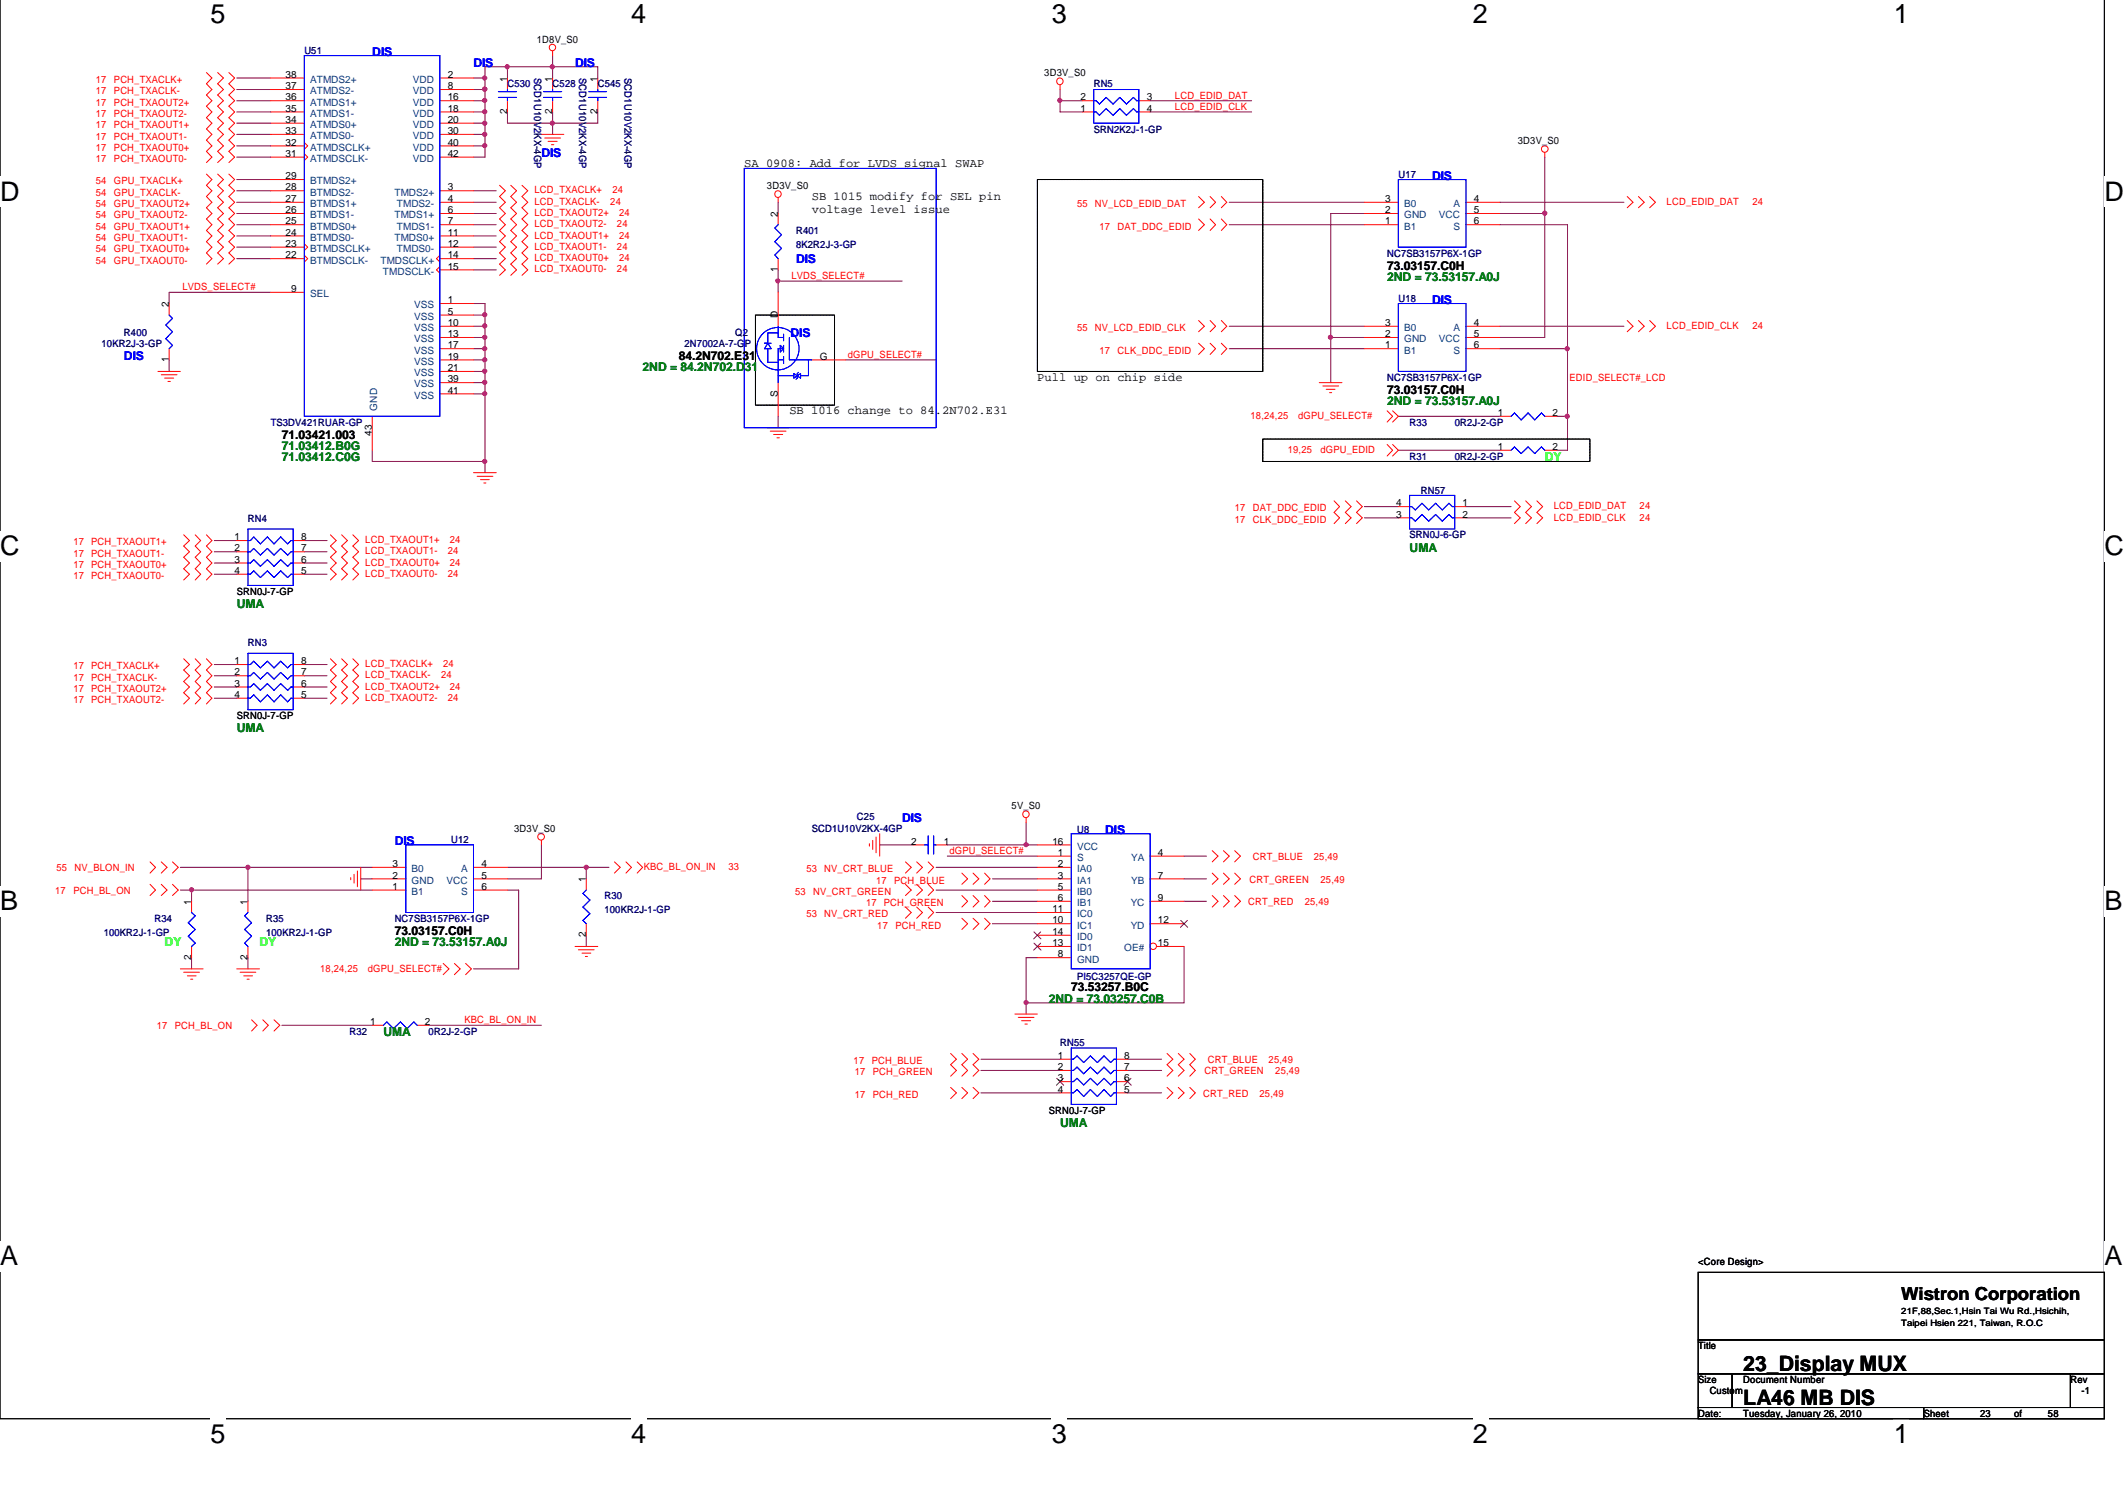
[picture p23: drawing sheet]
<svg xmlns="http://www.w3.org/2000/svg" width="297mm" height="210mm" viewBox="0 0 297 210" stroke-linecap="round" stroke-linejoin="round" font-family="sans-serif">
<defs><g id="words">
<g font-size="3.8">
<text x="29.4" y="3.3">5</text>
<text x="88.1" y="3.3">4</text>
<text x="146.9" y="3.3">3</text>
<text x="205.7" y="3.3">2</text>
<text x="264.5" y="3.3">1</text>
<text x="0" y="28">D</text>
<text x="293.9" y="28">D</text>
<text x="0" y="77.6">C</text>
<text x="293.9" y="77.6">C</text>
<text x="0" y="127.1">B</text>
<text x="293.9" y="127.1">B</text>
<text x="0" y="176.7">A</text>
<text x="293.9" y="176.7">A</text>
<text x="29.4" y="201.5">5</text>
<text x="88.1" y="201.5">4</text>
<text x="146.9" y="201.5">3</text>
<text x="205.7" y="201.5">2</text>
<text x="264.5" y="201.5">1</text>
</g>
<g font-size="3">
<text x="243.5" y="191.4">23_Display MUX</text>
<text x="243.5" y="196.2">LA46 MB DIS</text>
</g>
<text font-size="2.5" x="265.5" y="181.6">Wistron Corporation</text>
<g font-size="1.7" fill="#00f">
<text x="52" y="7.8">DIS</text>
<text x="66.1" y="9.3">DIS</text>
<text x="80.3" y="9.3">DIS</text>
<text x="75.6" y="21.9">DIS</text>
<text x="200" y="25.1">DIS</text>
<text x="111.2" y="36.7">DIS</text>
<text x="110.4" y="47.1">DIS</text>
<text x="200" y="42.4">DIS</text>
<text x="17.3" y="50.3">DIS</text>
<text x="55.1" y="118">DIS</text>
<text x="126" y="114.8">DIS</text>
<text x="154.3" y="116.4">DIS</text>
</g>
<g font-size="1.7">
<text x="103.9" y="23.3">SA 0908: Add for LVDS signal SWAP</text>
<text x="113.4" y="28">SB 1015 modify for SEL pin</text>
<text x="113.4" y="29.7">voltage level issue</text>
<text x="193.7" y="37.7">73.03157.C0H</text>
<text x="94.8" y="50.3">84.2N702.E31</text>
<text x="144.9" y="53.2">Pull up on chip side</text>
<text x="110.2" y="57.9">SB 1016 change to 84.2N702.E31</text>
<text x="193.7" y="55">73.03157.C0H</text>
<text x="39.4" y="61.3">71.03421.003</text>
<text x="55.1" y="130.6">73.03157.C0H</text>
<text x="149.6" y="138.4">73.53257.B0C</text>
</g>
<g font-size="1.7" fill="#008000">
<text x="193.7" y="39.3">2ND = 73.53157.A0J</text>
<text x="89.7" y="51.8">2ND = 84.2N702.D</text>
<text x="104" y="51.8">31</text>
<text x="193.7" y="56.6">2ND = 73.53157.A0J</text>
<text x="39.4" y="62.9">71.03412.B0G</text>
<text x="39.4" y="64.4">71.03412.C0G</text>
<text x="196.8" y="77.1">UMA</text>
<text x="33.1" y="84.9">UMA</text>
<text x="33.1" y="102.2">UMA</text>
<text x="55.1" y="132.2">2ND = 73.53157.A0J</text>
<text x="146.5" y="140.1">2ND = 73.03257.C0B</text>
<text x="53.6" y="144.8">UMA</text>
<text x="148" y="157.4">UMA</text>
</g>
<g font-size="1.7" fill="#0f0">
<text x="215.7" y="64.4">DY</text>
<text x="23" y="132.2">DY</text>
<text x="36.2" y="132.2">DY</text>
</g>
<g font-size="1.4">
<text x="75" y="5.9">1D8V_S0</text>
<text x="39.9" y="10.9">38</text>
<text x="62.5" y="10.9">2</text>
<text x="70.8" y="11.4" transform="rotate(-90 70.8 11.4)">1</text>
<text x="77.1" y="11.4" transform="rotate(-90 77.1 11.4)">1</text>
<text x="83.4" y="11.4" transform="rotate(-90 83.4 11.4)">1</text>
<text x="145.8" y="10.6">3D3V_S0</text>
<text x="39.9" y="12.5">37</text>
<text x="39.9" y="14">36</text>
<text x="39.9" y="15.6">35</text>
<text x="39.9" y="17.2">34</text>
<text x="62.5" y="12.5">8</text>
<text x="62.5" y="14">16</text>
<text x="62.5" y="15.6">18</text>
<text x="62.5" y="17.2">20</text>
<text x="70.8" y="16" transform="rotate(-90 70.8 16)">2</text>
<text x="77.1" y="16" transform="rotate(-90 77.1 16)">2</text>
<text x="83.4" y="16" transform="rotate(-90 83.4 16)">2</text>
<text x="150.9" y="15.6">1</text>
<text x="150.9" y="14">2</text>
<text x="160.1" y="14">3</text>
<text x="160.1" y="15.6">4</text>
<text x="39.9" y="18.7">33</text>
<text x="39.9" y="20.3">32</text>
<text x="39.9" y="21.9">31</text>
<text x="62.5" y="18.7">30</text>
<text x="62.5" y="20.3">40</text>
<text x="62.5" y="21.9">42</text>
<text x="212" y="20.1">3D3V_S0</text>
<text x="39.9" y="25">29</text>
<text x="39.9" y="26.6">28</text>
<text x="39.9" y="28.2">27</text>
<text x="39.9" y="29.8">26</text>
<text x="62.5" y="26.6">3</text>
<text x="62.5" y="29.8">6</text>
<text x="62.5" y="28.2">4</text>
<text x="107.1" y="26.4">3D3V_S0</text>
<text x="193.4" y="29.8">2</text>
<text x="193.4" y="28.2">3</text>
<text x="205.8" y="28.2">4</text>
<text x="205.8" y="29.8">5</text>
<text x="39.9" y="31.3">25</text>
<text x="39.9" y="32.9">24</text>
<text x="39.9" y="34.5">23</text>
<text x="62.5" y="32.9">11</text>
<text x="62.5" y="31.3">7</text>
<text x="62.5" y="34.5">12</text>
<text x="108.6" y="30.3" transform="rotate(-90 108.6 30.3)">2</text>
<text x="193.4" y="31.3">1</text>
<text x="205.8" y="31.3">6</text>
<text x="39.9" y="36.1">22</text>
<text x="40.6" y="40.8">9</text>
<text x="62.5" y="37.6">15</text>
<text x="62.5" y="36.1">14</text>
<text x="108.6" y="38" transform="rotate(-90 108.6 38)">1</text>
<text x="23.6" y="42.9" transform="rotate(-90 23.6 42.9)">2</text>
<text x="62.5" y="42.3">1</text>
<text x="62.5" y="44">5</text>
<text x="62.5" y="45.5">10</text>
<text x="62.5" y="47.1">13</text>
<text x="108.6" y="44.5" transform="rotate(-90 108.6 44.5)">D</text>
<text x="193.4" y="47.1">2</text>
<text x="193.4" y="45.5">3</text>
<text x="205.8" y="45.5">4</text>
<text x="205.8" y="47.1">5</text>
<text x="23.6" y="50.6" transform="rotate(-90 23.6 50.6)">1</text>
<text x="62.5" y="48.7">17</text>
<text x="62.5" y="50.2">19</text>
<text x="62.5" y="51.8">21</text>
<text x="62.5" y="53.4">39</text>
<text x="114.5" y="50.2">G</text>
<text x="193.4" y="48.7">1</text>
<text x="205.8" y="48.7">6</text>
<text x="62.5" y="55">41</text>
<text x="108.6" y="55.5" transform="rotate(-90 108.6 55.5)">S</text>
<text x="209.2" y="58.1">1</text>
<text x="216.8" y="58.1">2</text>
<text x="51.9" y="60.8" transform="rotate(-90 51.9 60.8)">43</text>
<text x="209.2" y="62.8">1</text>
<text x="216.8" y="62.8">2</text>
<text x="195" y="70.7">4</text>
<text x="204.3" y="70.7">1</text>
<text x="32.8" y="75.5">1</text>
<text x="32.8" y="77">2</text>
<text x="42" y="77">7</text>
<text x="42" y="75.5">8</text>
<text x="195" y="72.3">3</text>
<text x="204.3" y="72.3">2</text>
<text x="32.8" y="78.6">3</text>
<text x="32.8" y="80.2">4</text>
<text x="33.1" y="83.1">SRN0J-7-GP</text>
<text x="42" y="80.2">5</text>
<text x="42" y="78.6">6</text>
<text x="32.8" y="92.8">1</text>
<text x="32.8" y="94.3">2</text>
<text x="32.8" y="95.9">3</text>
<text x="42" y="95.9">6</text>
<text x="42" y="94.3">7</text>
<text x="42" y="92.8">8</text>
<text x="32.8" y="97.5">4</text>
<text x="33.1" y="100.4">SRN0J-7-GP</text>
<text x="42" y="97.5">5</text>
<text x="141.3" y="113">5V_S0</text>
<text x="71.8" y="116.2">3D3V_S0</text>
<text x="127.3" y="118">2</text>
<text x="131.8" y="118">1</text>
<text x="147" y="118">16</text>
<text x="147.7" y="119.5">1</text>
<text x="161.7" y="119.5">4</text>
<text x="54.8" y="124.3">1</text>
<text x="54.8" y="122.7">2</text>
<text x="54.8" y="121.1">3</text>
<text x="67.2" y="121.1">4</text>
<text x="67.2" y="122.7">5</text>
<text x="67.2" y="124.3">6</text>
<text x="81.8" y="123.2" transform="rotate(-90 81.8 123.2)">1</text>
<text x="147.7" y="121.1">2</text>
<text x="147.7" y="122.7">3</text>
<text x="147.7" y="124.3">5</text>
<text x="147.7" y="125.8">6</text>
<text x="161.7" y="122.7">7</text>
<text x="161.7" y="125.8">9</text>
<text x="26.7" y="126.3" transform="rotate(-90 26.7 126.3)">1</text>
<text x="34.6" y="126.3" transform="rotate(-90 34.6 126.3)">1</text>
<text x="81.8" y="130.9" transform="rotate(-90 81.8 130.9)">2</text>
<text x="147" y="127.4">11</text>
<text x="147" y="129">10</text>
<text x="147" y="130.6">14</text>
<text x="161.7" y="129">12</text>
<text x="26.7" y="134.1" transform="rotate(-90 26.7 134.1)">2</text>
<text x="34.6" y="134.1" transform="rotate(-90 34.6 134.1)">2</text>
<text x="147" y="132.1">13</text>
<text x="147.7" y="133.7">8</text>
<text x="161.7" y="132.1">15</text>
<text x="51.7" y="143.1">1</text>
<text x="59.4" y="143.1">2</text>
<text x="147.7" y="147.9">1</text>
<text x="147.7" y="149.5">2</text>
<text x="157" y="149.5">7</text>
<text x="157" y="147.9">8</text>
<text x="146.5" y="155.5">SRN0J-7-GP</text>
<text x="147.7" y="151">3</text>
<text x="147.7" y="152.6">4</text>
<text x="157" y="152.6">5</text>
<text x="157" y="151">6</text>
<text x="237.2" y="176.6">&lt;Core Design&gt;</text>
<text x="237.2" y="188.4">Title</text>
<text x="237.2" y="193.2">Size</text>
<text x="237.2" y="197.9">Date:</text>
<text x="238.8" y="194.7">Custom</text>
<text x="243.5" y="193.2">Document Number</text>
<text x="243.5" y="197.9">Tuesday, January 26, 2010</text>
<text x="268.6" y="197.9">Sheet</text>
<text x="276.5" y="197.9">23</text>
<text x="281.3" y="197.9">of</text>
<text x="286" y="197.9">58</text>
<text x="289.1" y="193.2">Rev</text>
<text x="290.7" y="194.7">-1</text>
</g>
<g font-size="1.4" fill="#f00">
<text x="13.4" y="11.6">17</text>
<text x="15.9" y="11.6">PCH_TXACLK+</text>
<text x="13.4" y="17.9">17</text>
<text x="13.4" y="13.2">17</text>
<text x="13.4" y="14.7">17</text>
<text x="13.4" y="16.3">17</text>
<text x="15.9" y="17.9">PCH_TXAOUT1+</text>
<text x="15.9" y="13.2">PCH_TXACLK-</text>
<text x="15.9" y="14.7">PCH_TXAOUT2+</text>
<text x="15.9" y="16.3">PCH_TXAOUT2-</text>
<text x="164.1" y="13.8">LCD_EDID_DAT</text>
<text x="164.1" y="15.3">LCD_EDID_CLK</text>
<text x="13.4" y="22.6">17</text>
<text x="13.4" y="21.1">17</text>
<text x="13.4" y="19.5">17</text>
<text x="15.9" y="22.6">PCH_TXAOUT0-</text>
<text x="15.9" y="21.1">PCH_TXAOUT0+</text>
<text x="15.9" y="19.5">PCH_TXAOUT1-</text>
<text x="13.4" y="27.4">54</text>
<text x="13.4" y="25.8">54</text>
<text x="13.4" y="28.9">54</text>
<text x="15.9" y="27.4">GPU_TXACLK-</text>
<text x="15.9" y="25.8">GPU_TXACLK+</text>
<text x="15.9" y="28.9">GPU_TXAOUT2+</text>
<text x="74.6" y="28.6">LCD_TXACLK-</text>
<text x="74.6" y="27">LCD_TXACLK+</text>
<text x="85.2" y="28.6">24</text>
<text x="85.5" y="27">24</text>
<text x="150.4" y="28.9">55</text>
<text x="152.9" y="28.9">NV_LCD_EDID_DAT</text>
<text x="232.7" y="28.6">LCD_EDID_DAT</text>
<text x="244.7" y="28.6">24</text>
<text x="13.4" y="35.2">54</text>
<text x="13.4" y="33.6">54</text>
<text x="13.4" y="32.1">54</text>
<text x="13.4" y="30.5">54</text>
<text x="15.9" y="35.2">GPU_TXAOUT0+</text>
<text x="15.9" y="33.6">GPU_TXAOUT1-</text>
<text x="15.9" y="32.1">GPU_TXAOUT1+</text>
<text x="15.9" y="30.5">GPU_TXAOUT2-</text>
<text x="74.6" y="33.3">LCD_TXAOUT1+</text>
<text x="74.6" y="34.9">LCD_TXAOUT1-</text>
<text x="74.6" y="31.8">LCD_TXAOUT2-</text>
<text x="74.6" y="30.2">LCD_TXAOUT2+</text>
<text x="86.1" y="34.9">24</text>
<text x="86.1" y="31.8">24</text>
<text x="86.4" y="33.3">24</text>
<text x="86.4" y="30.2">24</text>
<text x="153.5" y="32.1">17</text>
<text x="156.1" y="32.1">DAT_DDC_EDID</text>
<text x="13.4" y="36.8">54</text>
<text x="15.9" y="36.8">GPU_TXAOUT0-</text>
<text x="25.5" y="40.5">LVDS_SELECT#</text>
<text x="74.6" y="38">LCD_TXAOUT0-</text>
<text x="74.6" y="36.5">LCD_TXAOUT0+</text>
<text x="86.1" y="38">24</text>
<text x="86.4" y="36.5">24</text>
<text x="110.5" y="39">LVDS_SELECT#</text>
<text x="150.4" y="46.2">55</text>
<text x="152.9" y="46.2">NV_LCD_EDID_CLK</text>
<text x="232.7" y="45.9">LCD_EDID_CLK</text>
<text x="244.7" y="45.9">24</text>
<text x="118.4" y="50">dGPU_SELECT#</text>
<text x="153.5" y="49.4">17</text>
<text x="156.1" y="49.4">CLK_DDC_EDID</text>
<text x="219.2" y="53.1">EDID_SELECT#_LCD</text>
<text x="174.6" y="58.5">18,24,25</text>
<text x="181.3" y="58.5">dGPU_SELECT#</text>
<text x="179.8" y="63.3">19,25</text>
<text x="184.4" y="63.3">dGPU_EDID</text>
<text x="172.4" y="71.4">17</text>
<text x="175" y="71.4">DAT_DDC_EDID</text>
<text x="217" y="71.1">LCD_EDID_DAT</text>
<text x="229" y="71.1">24</text>
<text x="10.2" y="77.7">17</text>
<text x="10.2" y="76.2">17</text>
<text x="12.7" y="77.7">PCH_TXAOUT1-</text>
<text x="12.7" y="76.2">PCH_TXAOUT1+</text>
<text x="51" y="75.8">LCD_TXAOUT1+</text>
<text x="51" y="77.4">LCD_TXAOUT1-</text>
<text x="62.5" y="77.4">24</text>
<text x="62.8" y="75.8">24</text>
<text x="172.4" y="73">17</text>
<text x="175" y="73">CLK_DDC_EDID</text>
<text x="217" y="72.7">LCD_EDID_CLK</text>
<text x="229" y="72.7">24</text>
<text x="10.2" y="79.3">17</text>
<text x="10.2" y="80.9">17</text>
<text x="12.7" y="79.3">PCH_TXAOUT0+</text>
<text x="12.7" y="80.9">PCH_TXAOUT0-</text>
<text x="51" y="80.6">LCD_TXAOUT0-</text>
<text x="51" y="79">LCD_TXAOUT0+</text>
<text x="62.5" y="80.6">24</text>
<text x="62.8" y="79">24</text>
<text x="10.2" y="95.1">17</text>
<text x="10.2" y="93.5">17</text>
<text x="12.7" y="95.1">PCH_TXACLK-</text>
<text x="12.7" y="93.5">PCH_TXACLK+</text>
<text x="51" y="94.8">LCD_TXACLK-</text>
<text x="51" y="93.1">LCD_TXACLK+</text>
<text x="61.6" y="94.8">24</text>
<text x="61.9" y="93.1">24</text>
<text x="10.2" y="98.2">17</text>
<text x="10.2" y="96.6">17</text>
<text x="12.7" y="98.2">PCH_TXAOUT2-</text>
<text x="12.7" y="96.6">PCH_TXAOUT2+</text>
<text x="51" y="97.9">LCD_TXAOUT2-</text>
<text x="51" y="96.3">LCD_TXAOUT2+</text>
<text x="62.5" y="97.9">24</text>
<text x="62.8" y="96.3">24</text>
<text x="132.6" y="119.3">dGPU_SELECT#</text>
<text x="7.7" y="124.8">17</text>
<text x="7.9" y="121.7">55</text>
<text x="10.2" y="124.8">PCH_BL_ON</text>
<text x="10.4" y="121.7">NV_BLON_IN</text>
<text x="89.9" y="121.5">KBC_BL_ON_IN</text>
<text x="101.7" y="121.5">33</text>
<text x="111" y="125">53</text>
<text x="112.6" y="121.8">53</text>
<text x="113.5" y="125">NV_CRT_GREEN</text>
<text x="115.1" y="121.8">NV_CRT_BLUE</text>
<text x="122.3" y="123.4">17</text>
<text x="124.9" y="123.4">PCH_BLUE</text>
<text x="174.5" y="123.2">CRT_GREEN</text>
<text x="175" y="120.1">CRT_BLUE</text>
<text x="183.5" y="120.1">25,49</text>
<text x="184.4" y="123.2">25,49</text>
<text x="112.6" y="128.1">53</text>
<text x="115.1" y="128.1">NV_CRT_RED</text>
<text x="120.9" y="126.5">17</text>
<text x="122.5" y="129.7">17</text>
<text x="123.4" y="126.5">PCH_GREEN</text>
<text x="125.1" y="129.7">PCH_RED</text>
<text x="174.3" y="126.4">CRT_RED</text>
<text x="182.2" y="126.4">25,49</text>
<text x="44.7" y="135.7">18,24,25</text>
<text x="51.4" y="135.7">dGPU_SELECT#</text>
<text x="21.9" y="143.7">17</text>
<text x="24.4" y="143.7">PCH_BL_ON</text>
<text x="64.9" y="142.9">KBC_BL_ON_IN</text>
<text x="119.2" y="148.6">17</text>
<text x="121.8" y="148.6">PCH_BLUE</text>
<text x="168.7" y="148.4">CRT_BLUE</text>
<text x="177.2" y="148.4">25,49</text>
<text x="119.4" y="153.3">17</text>
<text x="119.4" y="150.2">17</text>
<text x="121.9" y="153.3">PCH_RED</text>
<text x="121.9" y="150.2">PCH_GREEN</text>
<text x="168" y="153.2">CRT_RED</text>
<text x="168.2" y="150">CRT_GREEN</text>
<text x="175.9" y="153.2">25,49</text>
<text x="178.1" y="150">25,49</text>
</g>
<g font-size="1.4" fill="#000080">
<text x="42.5" y="7.5">U51</text>
<text x="74.6" y="10.9" transform="rotate(90 74.6 10.9)">SCD1U10V2KX-4GP</text>
<text x="80.9" y="10.9" transform="rotate(90 80.9 10.9)">SCD1U10V2KX-4GP</text>
<text x="87.2" y="10.9" transform="rotate(90 87.2 10.9)">SCD1U10V2KX-4GP</text>
<text x="70.9" y="12.2">C530</text>
<text x="77.2" y="12.2">C528</text>
<text x="83.5" y="12.2">C545</text>
<text x="152.7" y="12.2">RN5</text>
<text x="152.7" y="18.5">SRN2K2J-1-GP</text>
<text x="195.3" y="24.8">U17</text>
<text x="111.2" y="32.7">R401</text>
<text x="111.2" y="34.6">8K2R2J-3-GP</text>
<text x="193.7" y="35.8">NC7SB3157P6X-1GP</text>
<text x="17.3" y="46.9">R400</text>
<text x="102.7" y="46.9">Q2</text>
<text x="195.3" y="42.1">U18</text>
<text x="14.2" y="48.4">10KR2J-3-GP</text>
<text x="95.6" y="48.4">2N7002A-7-GP</text>
<text x="193.7" y="53.2">NC7SB3157P6X-1GP</text>
<text x="37.8" y="59.5">TS3DV421RUAR-GP</text>
<text x="196.8" y="59.5">R33</text>
<text x="203.2" y="59.5">0R2J-2-GP</text>
<text x="196.8" y="64.2">R31</text>
<text x="203.2" y="64.2">0R2J-2-GP</text>
<text x="198.4" y="68.9">RN57</text>
<text x="34.6" y="72.9">RN4</text>
<text x="196.8" y="75.2">SRN0J-6-GP</text>
<text x="34.6" y="90.2">RN3</text>
<text x="63" y="117.7">U12</text>
<text x="113.4" y="116.2">SCD1U10V2KX-4GP</text>
<text x="119.7" y="114.6">C25</text>
<text x="150.4" y="116.3">U8</text>
<text x="84.4" y="125.6">R30</text>
<text x="14.5" y="130.7">100KR2J-1-GP</text>
<text x="21.6" y="128.7">R34</text>
<text x="37.2" y="128.7">R35</text>
<text x="37.2" y="130.7">100KR2J-1-GP</text>
<text x="55.1" y="128.7">NC7SB3157P6X-1GP</text>
<text x="84.4" y="127.5">100KR2J-1-GP</text>
<text x="150.4" y="136.8">PI5C3257QE-GP</text>
<text x="48.8" y="144.5">R32</text>
<text x="59.9" y="144.5">0R2J-2-GP</text>
<text x="148" y="146.1">RN55</text>
</g>
<g font-size="1.4" fill="#004080">
<text x="43.3" y="11.6">ATMDS2+</text>
<text x="57.7" y="11.6">VDD</text>
<text x="43.3" y="13.2">ATMDS2-</text>
<text x="43.3" y="14.7">ATMDS1+</text>
<text x="43.3" y="16.3">ATMDS1-</text>
<text x="43.3" y="17.9">ATMDS0+</text>
<text x="57.7" y="13.2">VDD</text>
<text x="57.7" y="14.7">VDD</text>
<text x="57.7" y="16.3">VDD</text>
<text x="57.7" y="17.9">VDD</text>
<text x="43.3" y="19.4">ATMDS0-</text>
<text x="43.3" y="21.1">ATMDSCLK+</text>
<text x="43.3" y="22.6">ATMDSCLK-</text>
<text x="57.7" y="19.4">VDD</text>
<text x="57.7" y="21.1">VDD</text>
<text x="57.7" y="22.6">VDD</text>
<text x="43.3" y="25.8">BTMDS2+</text>
<text x="43.3" y="27.3">BTMDS2-</text>
<text x="43.3" y="28.9">BTMDS1+</text>
<text x="55.1" y="27.3">TMDS2+</text>
<text x="55.4" y="28.9">TMDS2-</text>
<text x="196.1" y="28.9">B0</text>
<text x="203" y="28.9">A</text>
<text x="43.3" y="30.5">BTMDS1-</text>
<text x="43.3" y="32.1">BTMDS0+</text>
<text x="43.3" y="33.6">BTMDS0-</text>
<text x="43.3" y="35.2">BTMDSCLK+</text>
<text x="55.1" y="30.5">TMDS1+</text>
<text x="55.1" y="33.6">TMDS0+</text>
<text x="55.4" y="32.1">TMDS1-</text>
<text x="55.4" y="35.2">TMDS0-</text>
<text x="196.1" y="32.1">B1</text>
<text x="196.1" y="30.5">GND</text>
<text x="201" y="30.5">VCC</text>
<text x="203" y="32.1">S</text>
<text x="43.3" y="36.8">BTMDSCLK-</text>
<text x="43.3" y="41.5">SEL</text>
<text x="53.1" y="36.8">TMDSCLK+</text>
<text x="53.5" y="38.4">TMDSCLK-</text>
<text x="57.8" y="43.1">VSS</text>
<text x="57.8" y="44.7">VSS</text>
<text x="57.8" y="46.2">VSS</text>
<text x="57.8" y="47.8">VSS</text>
<text x="196.1" y="47.8">GND</text>
<text x="196.1" y="46.2">B0</text>
<text x="201" y="47.8">VCC</text>
<text x="203" y="46.2">A</text>
<text x="57.8" y="49.4">VSS</text>
<text x="57.8" y="50.9">VSS</text>
<text x="57.8" y="52.5">VSS</text>
<text x="196.1" y="49.4">B1</text>
<text x="203" y="49.4">S</text>
<text x="52.7" y="57.3" transform="rotate(-90 52.7 57.3)">GND</text>
<text x="57.8" y="54.1">VSS</text>
<text x="57.8" y="55.7">VSS</text>
<text x="150.4" y="118.7">VCC</text>
<text x="57.5" y="125">B1</text>
<text x="57.5" y="123.4">GND</text>
<text x="57.5" y="121.8">B0</text>
<text x="62.4" y="123.4">VCC</text>
<text x="64.4" y="121.8">A</text>
<text x="64.4" y="125">S</text>
<text x="150.4" y="120.2">S</text>
<text x="150.4" y="121.8">IA0</text>
<text x="150.4" y="123.4">IA1</text>
<text x="150.4" y="125">IB0</text>
<text x="158" y="120.2">YA</text>
<text x="158" y="123.4">YB</text>
<text x="150.4" y="126.5">IB1</text>
<text x="150.4" y="128.1">IC0</text>
<text x="150.4" y="129.7">IC1</text>
<text x="150.4" y="131.3">ID0</text>
<text x="157.9" y="126.5">YC</text>
<text x="157.9" y="129.7">YD</text>
<text x="150.4" y="132.9">ID1</text>
<text x="150.4" y="134.4">GND</text>
<text x="157" y="132.9">OE#</text>
</g>
<g font-size="1.2">
<text x="265.5" y="183.5">21F,88,Sec.1,Hsin Tai Wu Rd.,Hsichih,</text>
<text x="265.5" y="185.1">Taipei Hsien 221, Taiwan, R.O.C</text>
</g>
</g></defs>
<path d="M0 -.1v198.2h293.9v-198.2" fill="none" stroke="#000" stroke-width=".14"/>
<g fill="#fff">
<path d="M29.4 -.1h2.1v4.2h-2.1z"/>
<path d="M29.4 198.1h2.1v4.3h-2.1z"/>
<path d="M88.1 -.1h2.2v4.2h-2.2z"/>
<path d="M88.1 198.1h2.2v4.3h-2.2z"/>
<path d="M146.9 -.1h2.1v4.2h-2.1z"/>
<path d="M146.9 198.1h2.1v4.3h-2.1z"/>
<path d="M205.7 -.1h2.1v4.2h-2.1z"/>
<path d="M205.7 198.1h2.1v4.3h-2.1z"/>
<path d="M264.5 -.1h2.1v4.2h-2.1z"/>
<path d="M264.5 198.1h2.1v4.3h-2.1z"/>
<path d="M0 24.7h2.8v4.2h-2.8z"/>
<path d="M293.9 24.7h2.7v4.2h-2.7z"/>
<path d="M0 74.2h2.8v4.2h-2.8z"/>
<path d="M293.9 74.2h2.7v4.2h-2.7z"/>
<path d="M0 123.8h2.5v4.2h-2.5z"/>
<path d="M293.9 123.8h2.5v4.2h-2.5z"/>
<path d="M0 173.3h2.5v4.3h-2.5z"/>
<path d="M293.9 173.3h2.5v4.3h-2.5z"/>
</g>
<g fill="none" stroke="#800040" stroke-width=".14">
<path d="M33.1 14.1h4.7M33.1 15.6h4.7M33.1 17.2h4.7M33.1 10.9h4.7M33.1 18.8h4.7M33.1 12.5h4.7M66.1 14.1h1.6M66.1 15.6h1.6M66.1 17.2h1.6M66.1 10.9h1.6M66.1 18.8h1.6M66.1 12.5h1.6"/>
<path d="M70.9 15.6v1.6h12.6v-1.6M70.9 9.3v1.6M77.2 7.8v3.1M77.2 15.6v3.2M83.5 10.9v-1.6h-15.8v12.6h-1.6M148 14.1h3.2M148 12.5v3.1h3.2M160.6 14.1h14.2M160.6 15.6h14.2M33.1 34.5h4.7M33.1 32.9h4.7M33.1 29.8h4.7"/>
<path d="M33.1 28.3h4.7M33.1 31.4h4.7M33.1 36.1h4.7M33.1 20.4h4.7M33.1 21.9h4.7M33.1 26.6h4.7M33.1 25.1h4.7M66.1 34.5h3.2M66.1 32.9h3.2M66.1 29.8h3.2M66.1 28.3h3.2M66.1 31.4h3.2"/>
<path d="M66.1 37.7h3.2M66.1 36.1h3.2M66.1 20.4h1.6M66.1 26.6h3.2M108.7 28.3v1.5M108.7 37.7v3.1M108.7 39.3h17.3M171.7 28.3h18.8M171.7 31.4h18.8M190.5 29.8h-4.7v23.6M209.5 31.4h9.4v31.5h-1.6M209.5 29.8h6.2"/>
<path d="M209.5 28.3h17.3M215.7 21.9v25.2h-6.2M23.6 50.3v1.6M37.8 40.8h-14.2v1.6M66.1 47.1h1.6M66.1 45.6h1.6M66.1 48.7h1.6M66.1 42.4h1.6v23.6M66.1 50.3h1.6M66.1 44h1.6M66.1 51.9h1.6M66.1 53.4h1.6"/>
<path d="M66.1 55h1.6M108.7 58.1v1.6M118.1 50.3h12.6M171.7 45.6h18.8M171.7 48.7h18.8M185.8 47.1h4.7M195.3 58.1h14.2M209.5 45.6h17.3M209.5 48.7h9.4M217.3 58.1h1.6M29.9 75.5h3.2M29.9 78.6h3.2"/>
<path d="M29.9 77.1h3.2M42.5 75.5h3.2M42.5 78.6h3.2M42.5 77.1h3.2M52 62.9v1.5h15.7M190.5 72.3h4.8M190.5 70.8h4.8M195.3 62.9h14.2M204.7 72.3h6.3M204.7 70.8h6.3M29.9 94.4h3.2M29.9 80.2h3.2"/>
<path d="M29.9 92.8h3.2M29.9 97.5h3.2M29.9 95.9h3.2M42.5 94.4h3.2M42.5 80.2h3.2M42.5 92.8h3.2M42.5 97.5h3.2M42.5 95.9h3.2M75.6 118v4.7h-4.7M122.9 118h4.7M132.3 118h12.6M132.3 119.6h12.6"/>
<path d="M143.3 114.9v3.1M165.4 119.6h3.1M25.2 121.1h26.8M25.2 124.3h26.8M26.8 124.3v1.6M26.8 133.7v1.6M34.6 121.1v4.8M34.6 133.7v1.6M50.4 122.7h1.6M70.9 121.1h14.1M70.9 124.3h1.5v11h-6.3M81.9 121.1v1.6"/>
<path d="M81.9 130.6v1.6M130.7 121.1h14.2M130.7 124.3h14.2M130.7 127.4h14.2M138.6 122.7h6.3M138.6 129h6.3M138.6 125.9h6.3M144.9 133.7h-1.6v7.9M165.4 122.7h3.1M165.4 125.9h3.1M165.4 132.2v7.9h-22.1M39.4 143.2h12.6"/>
<path d="M59.9 143.2h15.7M137 152.6h11M137 147.9h11M137 149.5h11M157.5 152.6h4.7M157.5 147.9h4.7M157.5 149.5h4.7"/>
</g>
<g fill="#f0f" stroke="#f0f" stroke-width=".14">
<circle cx="143.3" cy="140" r=".3"/>
<circle cx="143.3" cy="118" r=".29"/>
<circle cx="34.6" cy="121.1" r=".3"/>
<circle cx="26.8" cy="124.3" r=".3"/>
<circle cx="185.8" cy="47.1" r=".29"/>
<circle cx="215.7" cy="29.8" r=".3"/>
<circle cx="218.9" cy="58.1" r=".3"/>
<circle cx="218.9" cy="48.7" r=".3"/>
<circle cx="81.9" cy="121.1" r=".3"/>
<circle cx="70.8" cy="9.3" r=".29"/>
<circle cx="77.1" cy="17.2" r=".3"/>
<circle cx="77.1" cy="9.3" r=".3"/>
<circle cx="67.7" cy="17.2" r=".3"/>
<circle cx="67.7" cy="50.3" r=".3"/>
<circle cx="67.7" cy="44" r=".3"/>
<circle cx="67.7" cy="18.8" r=".3"/>
<circle cx="67.7" cy="53.4" r=".3"/>
<circle cx="67.7" cy="15.6" r=".29"/>
<circle cx="67.7" cy="51.8" r=".3"/>
<circle cx="67.7" cy="45.5" r=".3"/>
<circle cx="67.7" cy="12.5" r=".3"/>
<circle cx="67.7" cy="10.9" r=".3"/>
<circle cx="67.7" cy="14" r=".3"/>
<circle cx="67.7" cy="20.3" r=".3"/>
<circle cx="67.7" cy="55" r=".29"/>
<circle cx="67.7" cy="47.1" r=".29"/>
<circle cx="67.7" cy="64.4" r=".3"/>
<circle cx="67.7" cy="48.7" r=".3"/>
<circle cx="148" cy="14" r=".3"/>
<circle cx="108.6" cy="39.2" r=".29"/>
</g>
<g fill="none" stroke="#f00" stroke-width=".14">
<path d="M28.8 10.1l.8 .8-.8 .8 .8 .8-.8 .8 .8 .8-.8 .7 .8 .8-.8 .8 .8 .8-.8 .8 .8 .8-.8 .8 .8 .8-.8 .7 .8 .8-.8 .8M30.4 10.1l.8 .8-.8 .8 .8 .8-.8 .8 .8 .8-.8 .7 .8 .8-.8 .8 .8 .8-.8 .8 .8 .8-.8 .8 .8 .8-.8 .7 .8 .8-.8 .8M32 10.1l.8 .8-.8 .8 .8 .8-.8 .8 .8 .8-.8 .7 .8 .8-.8 .8 .8 .8-.8 .8 .8 .8-.8 .8 .8 .8-.8 .7 .8 .8-.8 .8M75.6 18.8h3.1M76.1 19.3h2.2M76.5 19.7h1.3M77.2 7.1v.7M77.2 10.9v1.6M77.2 14.1v1.5M83.5 10.9v1.6M83.5 14.1v1.5M148 11.9v.6"/>
<path d="M151.2 15.6h1.5M151.2 14.1h1.5M159 15.6h1.6M159 14.1h1.6M28.8 24.3l.8 .8-.8 .8 .8 .7-.8 .8 .8 .9-.8 .7 .8 .8-.8 .8 .8 .8-.8 .8 .8 .7-.8 .9 .8 .7-.8 .8 .8 .8-.8 .8M30.4 24.3l.8 .8-.8 .8 .8 .7-.8 .8 .8 .9-.8 .7 .8 .8-.8 .8 .8 .8-.8 .8 .8 .7-.8 .9 .8 .7-.8 .8 .8 .8-.8 .8M32 24.3l.8 .8-.8 .8 .8 .7-.8 .8 .8 .9-.8 .7 .8 .8-.8 .8 .8 .8-.8 .8 .8 .7-.8 .9 .8 .7-.8 .8 .8 .8-.8 .8M69.8 25.9l.8 .7-.8 .8 .8 .9-.8 .7 .8 .8-.8 .8 .8 .8-.8 .8 .8 .7-.8 .9 .8 .7-.8 .8 .8 .8-.8 .8 .8 .8-.8 .8M71.3 25.9l.8 .7-.8 .8 .8 .9-.8 .7 .8 .8-.8 .8 .8 .8-.8 .8 .8 .7-.8 .9 .8 .7-.8 .8 .8 .8-.8 .8 .8 .8-.8 .8M72.9 25.9l.8 .7-.8 .8 .8 .9-.8 .7 .8 .8-.8 .8 .8 .8-.8 .8 .8 .7-.8 .9 .8 .7-.8 .8 .8 .8-.8 .8 .8 .8-.8 .8M77 20.2h.3M108.7 27.6v.7"/>
<path d="M108.7 29.8v1.6M108.7 36.1v1.6M167.4 30.6l.8 .8-.8 .8M167.4 27.4l.8 .9-.8 .7M169 30.6l.8 .8-.8 .8M169 27.4l.8 .9-.8 .7M170.6 27.4l.7 .9-.7 .7M170.6 30.6l.7 .8-.7 .8M190.5 31.4h4.8M190.5 29.8h4.8M190.5 28.3h4.8M204.7 31.4h4.8"/>
<path d="M204.7 29.8h4.8M204.7 28.3h4.8M215.7 21.3v.6M227.2 27.4l.8 .9-.8 .7M228.8 27.4l.8 .9-.8 .7M230.4 27.4l.8 .9-.8 .7M22.1 51.9h3.1M22.5 52.3h2.2M23 52.8h1.3M23.5 53.3h.3M23.6 42.4v1.6M23.6 48.7v1.6"/>
<path d="M107.1 59.7h3.1M108.7 40.8v4.8M108.7 53.4v4.7M113.4 50.3h4.7M167.4 47.9l.8 .8-.8 .8M167.4 44.8l.8 .8-.8 .7M169 47.9l.8 .8-.8 .8M169 44.8l.8 .8-.8 .7M170.6 44.8l.7 .8-.7 .7M170.6 47.9l.7 .8-.7 .8M184.2 53.4h3.2M184.7 53.9h2.2"/>
<path d="M185.2 54.4h1.2M185.7 54.8h.3M193.7 57.4l.8 .7-.8 .8M194.5 57.4l.8 .7-.8 .8M209.5 58.1h1.5M215.7 58.1h1.6M227.2 44.8l.8 .8-.8 .7M228.8 44.8l.8 .8-.8 .7M230.4 44.8l.8 .8-.8 .7M25.7 74.7l.8 .8-.8 .8 .8 .8-.8 .7 .8 .8-.8 .8 .8 .8-.8 .8M27.3 74.7l.7 .8-.7 .8 .7 .8-.7 .7 .7 .8-.7 .8 .7 .8-.7 .8M28.8 74.7l.8 .8-.8 .8 .8 .8-.8 .7 .8 .8-.8 .8 .8 .8-.8 .8"/>
<path d="M33.1 75.5h1.5M33.1 77.1h1.5M33.1 78.6h1.5M40.9 75.5h1.6M40.9 77.1h1.6M40.9 78.6h1.6M46.1 74.7l.8 .8-.8 .8 .8 .8-.8 .7 .8 .8-.8 .8 .8 .8-.8 .8M47.7 74.7l.8 .8-.8 .8 .8 .8-.8 .7 .8 .8-.8 .8 .8 .8-.8 .8M49.3 74.7l.8 .8-.8 .8 .8 .8-.8 .7 .8 .8-.8 .8 .8 .8-.8 .8M66.1 66h3.2M66.6 66.5h2.2M67.1 67h1.2"/>
<path d="M67.6 67.5h.3M107.6 60.2h2.2M108 60.7h1.3M108.5 61.1h.3M186.3 69.9l.8 .9-.8 .8 .8 .7-.8 .8M187.9 69.9l.8 .9-.8 .8 .8 .7-.8 .8M189.4 69.9l.8 .9-.8 .8 .8 .7-.8 .8M193.7 62.1l.8 .8-.8 .8M194.5 62.1l.8 .8-.8 .8M195.3 70.8h1.5M195.3 72.3h1.5M203.2 70.8h1.5"/>
<path d="M203.2 72.3h1.5M209.5 62.9h1.5M211.5 69.9l.8 .9-.8 .8 .8 .7-.8 .8M213.1 69.9l.8 .9-.8 .8 .8 .7-.8 .8M214.6 69.9l.8 .9-.8 .8 .8 .7-.8 .8M215.7 62.9h1.6M25.7 92l.8 .8-.8 .8 .8 .8-.8 .8 .8 .7-.8 .8 .8 .8-.8 .8M27.3 92l.7 .8-.7 .8 .7 .8-.7 .8 .7 .7-.7 .8 .7 .8-.7 .8M28.8 92l.8 .8-.8 .8 .8 .8-.8 .8 .8 .7-.8 .8 .8 .8-.8 .8M33.1 80.2h1.5M33.1 92.8h1.5M33.1 94.4h1.5"/>
<path d="M33.1 95.9h1.5M33.1 97.5h1.5M40.9 80.2h1.6M40.9 92.8h1.6M40.9 94.4h1.6M40.9 95.9h1.6M40.9 97.5h1.6M46.1 92l.8 .8-.8 .8 .8 .8-.8 .8 .8 .7-.8 .8 .8 .8-.8 .8M47.7 92l.8 .8-.8 .8 .8 .8-.8 .8 .8 .7-.8 .8 .8 .8-.8 .8M49.3 92l.8 .8-.8 .8 .8 .8-.8 .8 .8 .7-.8 .8 .8 .8-.8 .8M75.6 117.4v.6M121.4 117.8v.4"/>
<path d="M121.9 117.4v1.2M122.3 116.9v2.2M122.9 116.4v3.2M127.6 118h1.5M130.7 118h1.6M143.3 114.2v.7M144.9 118h4.7M144.9 119.6h4.7M160.6 119.6h4.8M169.3 118.8l.8 .8-.8 .8M170.9 118.8l.8 .8-.8 .8M172.4 118.8l.8 .8-.8 .8"/>
<path d="M21 120.4l.7 .7-.7 .8M21 123.5l.7 .8-.7 .8M22.5 120.4l.8 .7-.8 .8M22.5 123.5l.8 .8-.8 .8M24.1 120.4l.8 .7-.8 .8M24.1 123.5l.8 .8-.8 .8M25.2 135.3h3.2M25.7 135.8h2.2M26.2 136.3h1.2M26.6 136.8h.3M26.8 125.9v1.5M26.8 132.2v1.5"/>
<path d="M33.1 135.3h3.1M33.5 135.8h2.2M34 136.3h1.3M34.5 136.8h.3M34.6 125.9v1.5M34.6 132.2v1.5M49 122.6v.3M49.4 122.1v1.2M49.9 121.6v2.2M50.4 121.1v3.2M61.9 134.5l.8 .8-.8 .8M63.5 134.5l.8 .8-.8 .8"/>
<path d="M65 134.5l.8 .8-.8 .8M80.3 132.2h3.2M80.8 132.6h2.2M81.3 133.1h1.2M81.7 133.6h.3M81.9 122.7v1.6M81.9 129v1.6M85.8 120.4l.8 .7-.8 .8M87.4 120.4l.8 .7-.8 .8M89 120.4l.7 .7-.7 .8M126.4 120.4l.9 .7-.9 .8M126.4 123.5l.9 .8-.9 .8"/>
<path d="M126.4 126.7l.9 .7-.9 .8M128 120.4l.8 .7-.8 .8M128 123.5l.8 .8-.8 .8M128 126.7l.8 .7-.8 .8M129.6 120.4l.8 .7-.8 .8M129.6 123.5l.8 .8-.8 .8M129.6 126.7l.8 .7-.8 .8M134.3 121.9l.8 .8-.8 .8M134.3 125.1l.8 .8-.8 .8M134.3 128.2l.8 .8-.8 .8M135.9 125.1l.8 .8-.8 .8M135.9 121.9l.8 .8-.8 .8"/>
<path d="M135.9 128.2l.8 .8-.8 .8M137.5 121.9l.8 .8-.8 .8M137.5 128.2l.8 .8-.8 .8M137.5 125.1l.8 .8-.8 .8M144.9 132.2h4.7M144.9 121.1h4.7M144.9 122.7h4.7M144.9 124.3h4.7M144.9 125.9h4.7M144.9 127.4h4.7M144.9 129h4.7M144.9 130.6h4.7"/>
<path d="M144.9 133.7h4.7M160.6 122.7h4.8M160.6 125.9h4.8M160.6 129h4.8M169.3 121.9l.8 .8-.8 .8M169.3 125.1l.8 .8-.8 .8M170.9 121.9l.8 .8-.8 .8M170.9 125.1l.8 .8-.8 .8M172.4 125.1l.8 .8-.8 .8M172.4 121.9l.8 .8-.8 .8M35.1 142.4l.8 .8-.8 .8M36.7 142.4l.8 .8-.8 .8"/>
<path d="M38.3 142.4l.8 .8-.8 .8M52 143.2h1.6M58.3 143.2h1.6M132.8 147.1l.8 .8-.8 .8 .8 .8-.8 .8M132.8 151.9l.8 .7-.8 .8M134.3 147.1l.8 .8-.8 .8 .8 .8-.8 .8M134.3 151.9l.8 .7-.8 .8M135.9 147.1l.8 .8-.8 .8 .8 .8-.8 .8M135.9 151.9l.8 .7-.8 .8M141.7 141.6h3.2M142.2 142.1h2.2M142.7 142.6h1.2"/>
<path d="M143.1 143h.4M148 147.9h1.6M148 149.5h1.6M148 151.1h1.6M148 152.6h1.6M155.9 147.9h1.6M155.9 149.5h1.6M155.9 151.1h1.6M155.9 152.6h1.6M163 147.1l.8 .8-.8 .8 .8 .8-.8 .8M163 151.9l.8 .7-.8 .8M164.5 147.1l.9 .8-.9 .8 .9 .8-.9 .8"/>
<path d="M164.5 151.9l.9 .7-.9 .8M166.2 147.1l.7 .8-.7 .8 .7 .8-.7 .8M166.2 151.9l.7 .7-.7 .8"/>
<circle cx="77.1" cy="6.6" r=".45"/>
<circle cx="148" cy="11.4" r=".46"/>
<circle cx="108.6" cy="27.1" r=".46"/>
<circle cx="215.7" cy="20.8" r=".46"/>
<circle cx="75.6" cy="116.9" r=".46"/>
<circle cx="143.3" cy="113.7" r=".46"/>
</g>
<path d="M144.9 25.1h31.5v26.8h-31.5zM105.5 44h11v12.6h-11zM176.4 61.3h45.6v3.1h-45.6zM237.2 177.7h56.7v9.4h-56.7zM237.2 187.1h56.7v4.8h-56.7zM237.2 191.9h4.7v4.7h-4.7zM237.2 196.6h31.4v1.5h-31.4zM241.9 191.9h47.2v4.7h-47.2zM268.6 196.6h25.3v1.5h-25.3zM289.1 191.9h4.8v4.7h-4.8z" fill="none" stroke="#000" stroke-width=".14"/>
<g fill="none" stroke="#00f" stroke-width=".14">
<path d="M75.9 12.8h2.5M75.9 13.6h2.5M77.2 12.5v.3M77.2 13.6v.5M82.2 12.8h2.5M82.2 13.6h2.5M83.5 12.5v.3M83.5 13.6v.5M152.7 12.5h6.3v4.7h-6.3zM152.7 15.6h.4l.4 .5 1-.9 .9 .9 1-.9 .9 .9 1-.9 .4 .4h.3M152.7 14.1h.4l.4 .4 1-.9 .9 .9 1-.9 .9 .9 1-.9 .4 .5h.3M103.9 23.5h26.8v36.2h-26.8z"/>
<path d="M108.7 31.4l-.5 .4 .9 1-.9 1 .9 .9-.9 .9 .5 .5M195.3 25.1h9.4v9.4h-9.4zM23.6 44l.5 .5-.9 .9 .9 .9-.9 1 .9 .9-.5 .5M106.8 47.9h.9M107.2 47.9l.5 .8h-.9zM107.2 48.7v1.9h1.5M108.7 50.3h.7M108.7 45.6v1.5h.7M108.7 46.5h-1.5v1.4M108.7 52.5h2.2M109 48.2l.4 .5-.4 .5zM109.4 46.7v.9"/>
<path d="M109.4 48.2v1M109.4 49.8v1M109.4 48.7h-.7v4.7M110.2 47.1v3.2h3.2M110.9 52.2v.6l.9-.6v.6zM111.5 52l-.2 .2v.6l-.1 .2M112.9 50.3v2.2h-1.1M211 58.1l.5-.4 .9 .9 1-.9 .9 .9 1-.9 .4 .4M34.6 75.5h.4l.4-.5 1 1 .9-1 1 1 .9-1 1 1 .4-.5h.3M34.6 77.1h.4l.4-.5 1 .9 .9-.9 1 .9 .9-.9 1 .9 .4-.4h.3M34.6 78.6h.4l.4-.4 1 .9 .9-.9 1 .9 .9-.9 1 .9 .4-.5h.3M34.6 73.9h6.3v7.9h-6.3z"/>
<path d="M196.8 69.2h6.4v4.7h-6.4zM196.8 70.8h.3l.6 .4 .9-.9 .9 .9 1-.9 .9 .9 1-.9 .4 .5h.4M196.8 72.3h.3l.6 .5 .9-.9 .9 .9 1-.9 .9 .9 1-.9 .4 .4h.4M211 62.9l.5-.5 .9 .9 1-.9 .9 .9 1-.9 .4 .5M34.6 80.2h.4l.4-.5 1 1 .9-1 1 1 .9-1 1 1 .4-.5h.3M34.6 91.2h6.3v7.9h-6.3zM34.6 92.8h.4l.4-.5 1 1 .9-1 1 1 .9-1 1 1 .4-.5h.3M34.6 94.4h.4l.4-.5 1 .9 .9-.9 1 .9 .9-.9 1 .9 .4-.4h.3M34.6 95.9h.4l.4-.4 1 .9 .9-.9 1 .9 .9-.9 1 .9 .4-.5h.3M34.6 97.5h.4l.4-.5 1 1 .9-1 1 1 .9-1 1 1 .4-.5h.3M129.1 118h.5M129.6 116.7v2.6"/>
<path d="M130.4 118h.3M130.4 116.7v2.6M26.8 127.4l.5 .5-1 1 1 .9-1 .9 1 1-.5 .5M34.6 127.4l-.4 .5 .9 1-.9 .9 .9 .9-.9 1 .4 .5M81.9 124.3l-.5 .5 1 .9-1 1 1 .9-1 .9 .5 .5M53.6 143.2l.4-.5 .9 1 1-1 1 1 .9-1 .5 .5M149.6 147.9h.3l.5-.4 .9 .9 1-.9 .9 .9 1-.9 .9 .9 .5-.5h.3M149.6 149.5h.3l.5-.5 .9 1 1-1 .9 1 1-1 .9 1 .5-.5h.3M149.6 151.1h.3l.5-.5 .9 .9 1-.9 .9 .9 1-.9 .9 .9 .5-.4h.3M149.6 152.6h.3l.5-.4 .9 .9 1-.9 .9 .9 1-.9 .9 .9 .5-.5h.3M149.6 146.4h6.3v7.8h-6.3z"/>
<circle cx="108.6" cy="48.7" r="2.96"/>
</g>
<path d="M144.4 130.1l1 1M144.4 131.7l1 1M145.3 130.1l-.9 1M145.3 131.7l-.9 1M164.9 128.5l1 1M165.8 128.5l-1 1M147.6 150.6l.9 1M148.5 150.6l-1 1M157 150.6l1 1M157.9 150.6l-.9 1" fill="none" stroke="#804000" stroke-width=".14"/>
<circle cx="161" cy="132.2" r=".45" fill="#fff" stroke="#f00" stroke-width=".14"/>
<g fill="none" stroke="#f00" stroke-width=".14">
<path d="M37.8 10.9h4.7M37.8 12.5h4.7M37.8 14.1h4.7M37.8 15.6h4.7M37.8 17.2h4.7M37.8 18.8h4.7M42.5 19.9l.5 .5-.5 .4M61.4 10.9h4.7M61.4 12.5h4.7M61.4 14.1h4.7M61.4 15.6h4.7M61.4 17.2h4.7"/>
<path d="M61.4 18.8h4.7M70.9 10.9v1.6M70.9 14.1v1.5M37.8 20.4h4.7M37.8 21.9h4.7M37.8 26.6h4.7M37.8 28.3h4.7M37.8 29.8h4.7M37.8 31.4h4.7M37.8 32.9h4.7M37.8 34.5h4.7M37.8 36.1h4.7"/>
<path d="M37.8 25.1h4.7M42.5 21.5l.5 .4-.5 .5M42.5 34.1l.5 .4-.5 .5M42.5 35.7l.5 .4-.5 .5M61.4 20.4h4.7M61.4 21.9h4.7M61.4 26.6h4.7M61.4 28.3h4.7M61.4 29.8h4.7M61.4 31.4h4.7M61.4 32.9h4.7M61.4 34.5h4.7"/>
<path d="M61.4 35.7l-.4 .4 .4 .5M61.4 36.1h4.7M61.4 37.2l-.4 .5 .4 .5M61.4 37.7h4.7M37.8 40.8h4.7M52 58.1v4.8M61.4 42.4h4.7M61.4 44h4.7M61.4 45.6h4.7M61.4 47.1h4.7M61.4 48.7h4.7M61.4 50.3h4.7"/>
<path d="M61.4 51.9h4.7M61.4 53.4h4.7M61.4 55h4.7M190.5 45.6h4.8M190.5 47.1h4.8M190.5 48.7h4.8M204.7 45.6h4.8M204.7 47.1h4.8M204.7 48.7h4.8M52 124.3h4.7M52 122.7h4.7M52 121.1h4.7"/>
<path d="M66.1 124.3h4.8M66.1 122.7h4.8M66.1 121.1h4.8M161.5 132.2h3.9"/>
</g>
<path d="M42.5 7.8h18.9v50.3h-18.9zM69.6 12.8h2.5M69.6 13.6h2.5M70.9 12.5v.3M70.9 13.6v.5M195.3 42.4h9.4v9.5h-9.4zM56.7 118h9.4v9.4h-9.4zM149.6 116.4h11v18.9h-11z" fill="none" stroke="#00f" stroke-width=".14"/>
<g fill="#f0f" stroke="#f0f" stroke-width=".14">
<circle cx="143.3" cy="140" r=".3"/>
<circle cx="143.3" cy="118" r=".29"/>
<circle cx="34.6" cy="121.1" r=".3"/>
<circle cx="26.8" cy="124.3" r=".3"/>
<circle cx="185.8" cy="47.1" r=".29"/>
<circle cx="215.7" cy="29.8" r=".3"/>
<circle cx="218.9" cy="58.1" r=".3"/>
<circle cx="218.9" cy="48.7" r=".3"/>
<circle cx="81.9" cy="121.1" r=".3"/>
<circle cx="70.8" cy="9.3" r=".29"/>
<circle cx="77.1" cy="17.2" r=".3"/>
<circle cx="77.1" cy="9.3" r=".3"/>
<circle cx="67.7" cy="17.2" r=".3"/>
<circle cx="67.7" cy="50.3" r=".3"/>
<circle cx="67.7" cy="44" r=".3"/>
<circle cx="67.7" cy="18.8" r=".3"/>
<circle cx="67.7" cy="53.4" r=".3"/>
<circle cx="67.7" cy="15.6" r=".29"/>
<circle cx="67.7" cy="51.8" r=".3"/>
<circle cx="67.7" cy="45.5" r=".3"/>
<circle cx="67.7" cy="12.5" r=".3"/>
<circle cx="67.7" cy="10.9" r=".3"/>
<circle cx="67.7" cy="14" r=".3"/>
<circle cx="67.7" cy="20.3" r=".3"/>
<circle cx="67.7" cy="55" r=".29"/>
<circle cx="67.7" cy="47.1" r=".29"/>
<circle cx="67.7" cy="64.4" r=".3"/>
<circle cx="67.7" cy="48.7" r=".3"/>
<circle cx="148" cy="14" r=".3"/>
<circle cx="108.6" cy="39.2" r=".29"/>
</g>
<use href="#words"/>
</svg>
